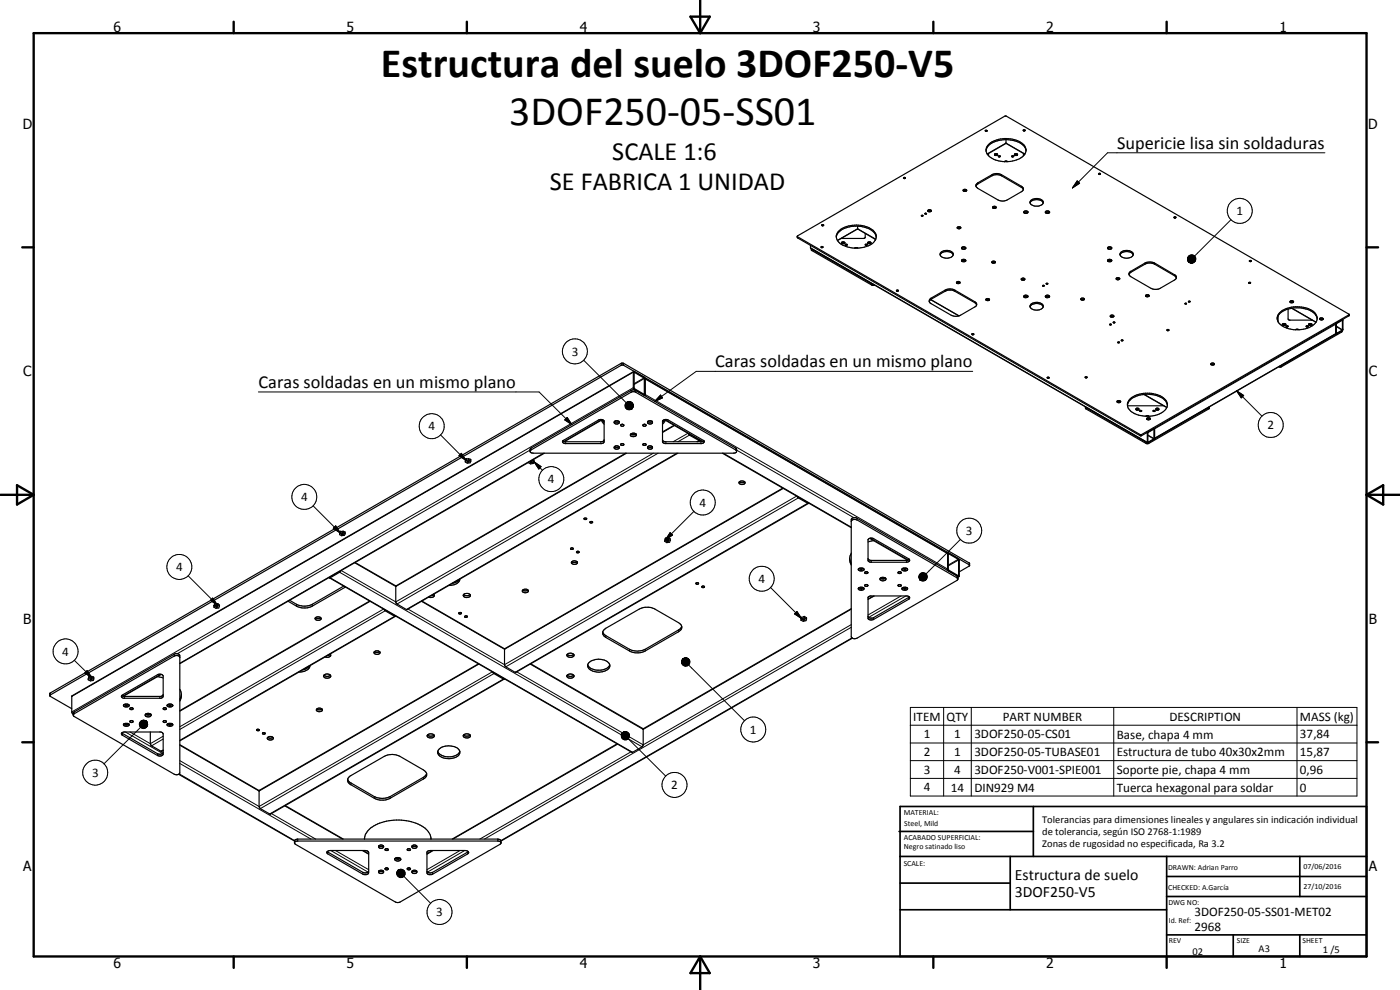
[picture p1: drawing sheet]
<svg xmlns="http://www.w3.org/2000/svg" width="420mm" height="297mm" viewBox="0 0 420 297" stroke-linecap="round" stroke-linejoin="round" font-family="sans-serif">
<defs><g id="words">
<g font-size="12.6">
<text x="114.3" y="23.2">Estructura del suelo 3DOF250-V5</text>
<text x="152.8" y="37.6">3DOF250-05-SS01</text>
</g>
<g font-size="7.9">
<text x="183.8" y="48.1">SCALE 1:6</text>
<text x="165" y="57.1">SE FABRICA 1 UNIDAD</text>
</g>
<g font-size="5.5">
<text x="335.3" y="44.6">Supericie lisa sin soldaduras</text>
<text x="214.6" y="110.2">Caras soldadas en un mismo plano</text>
<text x="77.6" y="116.3">Caras soldadas en un mismo plano</text>
</g>
<g font-size="4.7">
<text x="304.6" y="263.9">Estructura de suelo</text>
<text x="304.6" y="269.3">3DOF250-V5</text>
</g>
<g font-size="4.2">
<text x="34" y="9.6">6</text>
<text x="104" y="9.6">5</text>
<text x="174" y="9.6">4</text>
<text x="244" y="9.6">3</text>
<text x="314" y="9.6">2</text>
<text x="384" y="9.6">1</text>
<text x="6.8" y="38.7">D</text>
<text x="410.6" y="38.7">D</text>
<text x="7" y="112.9">C</text>
<text x="410.8" y="112.9">C</text>
<text x="7" y="187.1">B</text>
<text x="410.8" y="187.1">B</text>
<text x="7" y="261.4">A</text>
<text x="410.8" y="261.4">A</text>
<text x="34" y="290.4">6</text>
<text x="104" y="290.4">5</text>
<text x="174" y="290.4">4</text>
<text x="244" y="290.4">3</text>
<text x="314" y="290.4">2</text>
<text x="384" y="290.4">1</text>
</g>
<g font-size="3.9">
<text x="371.1" y="64.6">1</text>
<text x="171.6" y="106.7">3</text>
<text x="128.6" y="129.2">4</text>
<text x="380.4" y="128.8">2</text>
<text x="164.5" y="145">4</text>
<text x="90.4" y="150.4">4</text>
<text x="209.9" y="152">4</text>
<text x="289.9" y="160.5">3</text>
<text x="52.8" y="171.4">4</text>
<text x="227.6" y="174.9">4</text>
<text x="18.7" y="196.7">4</text>
<text x="225.1" y="220.1">1</text>
<text x="274.1" y="216.2">ITEM</text>
<text x="277.2" y="221.5">1</text>
<text x="284.1" y="216.2">QTY</text>
<text x="286.4" y="221.5">1</text>
<text x="292.4" y="221.5">3DOF250-05-CS01</text>
<text x="300.9" y="216.2">PART NUMBER</text>
<text x="335.1" y="221.6">Base, chapa 4 mm</text>
<text x="351" y="216.2">DESCRIPTION</text>
<text x="390.1" y="216.3">MASS (kg)</text>
<text x="390.1" y="221.5">37,84</text>
<text x="277.2" y="226.9">2</text>
<text x="286.4" y="226.8">1</text>
<text x="292.4" y="226.9">3DOF250-05-TUBASE01</text>
<text x="335.1" y="226.9">Estructura de tubo 40x30x2mm</text>
<text x="390.1" y="226.9">15,87</text>
<text x="27.6" y="233.1">3</text>
<text x="277.2" y="232.2">3</text>
<text x="286.4" y="232.2">4</text>
<text x="292.4" y="232.2">3DOF250-V001-SPIE001</text>
<text x="335.1" y="232.2">Soporte pie, chapa 4 mm</text>
<text x="390.1" y="232.2">0,96</text>
<text x="201.5" y="236.8">2</text>
<text x="277.2" y="237.4">4</text>
<text x="285.4" y="237.5">14</text>
<text x="292.4" y="237.5">DIN929 M4</text>
<text x="335.1" y="237.5">Tuerca hexagonal para soldar</text>
<text x="390.1" y="237.5">0</text>
<text x="130.9" y="274.9">3</text>
<text x="358.5" y="275">3DOF250-05-SS01-MET02</text>
<text x="358.5" y="279.4">2968</text>
</g>
<g font-size="3.1">
<text x="312.7" y="246.8">Tolerancias para dimensiones lineales y angulares sin indicación individual</text>
<text x="312.7" y="250.4">de tolerancia, según ISO 2768-1:1989</text>
<text x="312.7" y="254">Zonas de rugosidad no especificada, Ra 3.2</text>
<text x="357.9" y="286.4">02</text>
<text x="377.7" y="285.6">A3</text>
<text x="397" y="285.9">1 /5</text>
</g>
<g font-size="2.4">
<text x="271.2" y="244.4">MATERIAL:</text>
<text x="271.3" y="252">ACABADO SUPERFICIAL:</text>
<text x="271.4" y="247.9">Steel, Mild</text>
<text x="271.3" y="254.6">Negro satinado liso</text>
<text x="271.2" y="259.7">SCALE:</text>
<text x="350.6" y="261">DRAWN: Adrian Parro</text>
<text x="391.2" y="260.6">07/06/2016</text>
<text x="350.6" y="267.1">CHECKED: A.García</text>
<text x="391.2" y="266.7">27/10/2016</text>
<text x="350.6" y="271.4">DWG NO:</text>
<text x="350.8" y="276.9">Id. Ref:</text>
<text x="350.8" y="282.8">REV</text>
<text x="371.2" y="282.9">SIZE</text>
<text x="390.9" y="282.9">SHEET</text>
</g>
</g></defs>
<g fill="none" stroke="#000" stroke-width=".35">
<path d="M295.8 39.4l-.1-.2 .3-.1 .3 .1-.2 .2M295.8 39.4h.3M295.9 39.4h.2M307.2 39.3l.5-.1a.28 .28 0 0 0-.3-.3 .28 .28 0 0 0-.3 .3l.2 .1M271.2 53.3l.5 .2h-.5zM271.3 53.6h.3M289.1 57l.6-.2 .4 .3-.6 .3h-.3zM289.1 57.3h1M292.9 55.8l.5-.6 4.3-2.5 1.6-.3 1.3 .3 6.2 3.6 .3 .6M293.1 55.2l4.6-2.8a3.1 3.1 0 0 1 2.9 0l5.9 3.5a.87 .87 0 0 1 .6 .8 .87 .87 0 0 1-.6 .8l-4.2 2.5a3 3 0 0 1-2.8 0l-6.1-3.5-.5-.5zM296.4 46.2l.3 .3M296.6 43.4a8.4 8.4 0 0 1 10.7 .1 2.34 2.34 0 0 1-.6 3.6 8.5 8.5 0 0 1-10.3-.7 2.17 2.17 0 0 1 .2-3z"/>
<path d="M296.6 46.1l.1 .6M298.5 46.2l.7-.1 .2 .4-.7 .2zM298.5 46.5h.8M299.8 47.1h.2M300.2 46.9l-.5-.1 .1 .3M300.2 46.9h.1M300.2 46.9l-.4 .2M301.4 48.5l.4-.2 .6 .2M301.9 43l5.6 3.3M301.9 43l-5.6 3.3M301.9 41.9v1.1M303.7 46.8l.5 .1-.4 .2-.2-.2z"/>
<path d="M303.9 47l.1 .1M304.4 46.4l.3-.3h.6l.1 .3M304.4 46.4h.1M304.4 46.4l.1 .1M304.5 46.5h.8M305.4 46.4h.1M305.4 46.4l-.1 .1M307.2 46.1v.6M307.5 46.2l-.3 .3M307.9 44.9a5.7 5.7 0 0 0-5.7-3 6.4 6.4 0 0 0-6.1 2.6l-.2 .7M307.9 44.9v.3M329.9 52.3h.3a.26 .26 0 0 0-.2-.3 .26 .26 0 0 0-.3 .2l.4 .1"/>
<path d="M239.3 70.9l103 59.5 62.6-36M239.3 71.2v.1M239.3 70.9v.3M239.3 70.9l62.5-36.1 103.1 59.6M239.3 71.3l103 59.5 62.6-36.1v-.3M239.3 70.9h.1M243.2 74.4l.1 .1M243.2 73.6v.8M243.3 74.5l101.1 58.3M243.5 74.6l.2 .6 18 10.4h.8M243.5 74.7l18.6 10.6M246.4 74.1h.6l-.5 .2z"/>
<path d="M246.6 67.5l.6 .1-.5 .1zM251 71.2a4 4 0 0 1 3.4-3 8.2 8.2 0 0 1 8 1.6l.6 1.4M251.7 69.4a8.2 8.2 0 0 1 10.9 .4 2.77 2.77 0 0 1-2 4 8.8 8.8 0 0 1-8.9-1.1 2.28 2.28 0 0 1 0-3.3zM252.6 72.7l.7-.1 .3 .3-.8 .2zM252.6 73h.9M253.7 73.3l.6 .1-.5 .2zM256.5 74.5l.2-.2 .8 .2M257.4 68.7l-6 3.5M257.4 67.9v.8M257.4 68.7l5.4 3.2M259.7 70.1v1.2l-.4 .2h-6.8M259.7 73.4l.4-.1 .2 .2z"/>
<path d="M260.4 72.7l.7-.1 .3 .3-.7 .2zM260.5 73h.8M262.7 71.8v.3M276.6 64.6l.4 .1-.2 .2zM277.6 64.1h.5l-.4 .2zM278.5 63.4a.47 .47 0 0 1 .5-.5 .47 .47 0 0 1 .4 .5M278.5 63.4h.9M278.5 63.4l.4-.2 .5 .2M282.1 76.5a2.47 2.47 0 0 1 4 0M282.5 75.6a2.47 2.47 0 0 1 3.6 .6 2.05 2.05 0 0 1-3.1 1.1 .91 .91 0 0 1-.8-.7 .91 .91 0 0 1 .3-1zM287.3 68.5h1M287.3 68.5a.45 .45 0 0 1 .5-.5 .45 .45 0 0 1 .4 .5"/>
<path d="M287.3 68.5h.9M288.6 78l.7-.2 .5 .3a.68 .68 0 0 1-.6 .4 .68 .68 0 0 1-.6-.4zM288.6 78.4l.4-.3 .8 .3M288.6 74.6l.4-.2 .8 .2M289.8 74.5a.62 .62 0 0 0-.6-.5 .62 .62 0 0 0-.6 .6M289.8 74.5l-.4 .3-.8-.2M297.7 78.8l-.1-.1a.58 .58 0 0 1 .6-.4 .58 .58 0 0 1 .5 .4v.2M297.7 78.8l.4-.1 .6 .1M297.7 78.8l1 .1M298 62.4l.4-.2 .5 .2M298 62l.7-.1 .3 .3a.63 .63 0 0 1-1.1 0zM307.3 63.8l.4-.2 .7 .2"/>
<path d="M307.3 63.8a.82 .82 0 0 0 1.2 0M307.3 63.8l-.1-.1a.64 .64 0 0 1 .7-.4 .64 .64 0 0 1 .6 .5M309.1 60.8a2.03 2.03 0 0 1 2.8-1.1l1 .5 .2 .6M309.1 60.8l.1 .2a2.57 2.57 0 0 0 3.7 .2l.2-.4M309.1 60.9a2.47 2.47 0 0 1 4 0M313.8 63.8l-.1-.1a.66 .66 0 0 1 .7-.4 .66 .66 0 0 1 .6 .5M313.8 63.8l.4-.2 .7 .2M313.8 63.8l.6 .3 .6-.3M332.4 74.3a.59 .59 0 0 1 .8-.3 .59 .59 0 0 1 .3 .7 .73 .73 0 0 1-1.1-.4zM332.4 78.4l.4-.3 .8 .3M332.4 74.6l.4-.2 .8 .2M332.4 78a.68 .68 0 0 1 1.2 .3 .77 .77 0 0 1-1.2-.1z"/>
<path d="M336.1 76.5a2.51 2.51 0 0 1 4 0M336.5 75.6a2.57 2.57 0 0 1 3.6 .6 2.12 2.12 0 0 1-3.1 1.1 .94 .94 0 0 1-.8-.7 .94 .94 0 0 1 .3-1zM352.3 65.2h.6l-.2 .2zM375 78.2l.6 .1-.2 .2zM375.2 78.4l-.1 .1M269.1 87.1l.4-.1 .1 .2-.5 .2zM278.9 90.5l.5-.7 4.3-2.4a2.89 2.89 0 0 1 2.8 0l6 3.4 .6 .7M279 89.8l4.7-2.8 1.6-.3 1.2 .3 6 3.5a.84 .84 0 0 1 .6 .8 .84 .84 0 0 1-.6 .8l-4.2 2.5a3.1 3.1 0 0 1-2.9 0l-6.2-3.6-.3-.6zM279.3 89.9l8.6 4.9M287.1 85a.47 .47 0 0 1 .5-.5 .47 .47 0 0 1 .4 .5M287.1 85h.9M287.1 85l.4-.2 .6 .2"/>
<path d="M295.9 89.8l.3-.2 .8 .2a.59 .59 0 0 1-.6 .4 .59 .59 0 0 1-.5-.4zM295.9 90h1M306.6 83.9a.47 .47 0 0 1 .4-.5 .47 .47 0 0 1 .5 .5M306.6 83.9h.9M306.6 83.9l.3-.1 .6 .1M307.3 89.1l.4-.2 .7 .2M307.3 88.8a.67 .67 0 0 1 .7-.3 .67 .67 0 0 1 .5 .6 .64 .64 0 0 1-.7 .3 .64 .64 0 0 1-.5-.6zM309.1 92.1a2.4 2.4 0 0 1 4 0M309.4 91.2a2.53 2.53 0 0 1 3.7 .6 1.8 1.8 0 0 1-2.5 1.2 1.17 1.17 0 0 1-1.3-1.6zM313 85.6l.4 .2-.4 .1zM313.8 89.1l.4-.2 .7 .2M313.8 88.8l.6-.2 .6 .3a.67 .67 0 0 1-.6 .4 .67 .67 0 0 1-.7-.4z"/>
<path d="M314 85l.5 .1-.4 .2zM324.4 89.6l.6-.1 .4 .2a.51 .51 0 0 1-.5 .4 .51 .51 0 0 1-.5-.5zM324.4 89.9h1M333 97.3l.3-.1 .2 .2-.2 .1zM333.3 95l.4-.1 .5 .1M333.3 94.6h.7l.3 .4-.9 .1-.2-.2zM334.1 96.7l.5 .1-.4 .1zM335.1 83.8l-.1-.1a.61 .61 0 0 1 .5-.4 .61 .61 0 0 1 .6 .3l-.2 .2M335.1 83.8h.8M335.1 83.8l.3-.1 .6 .1M338.8 82.3l.4-.5 4.5-2.6a3.1 3.1 0 0 1 2.8 0l6.2 3.6 .3 .6M339 81.7l4.7-2.8a3.5 3.5 0 0 1 2.8 0l6 3.5a.84 .84 0 0 1 .6 .8 .84 .84 0 0 1-.6 .8l-4.8 2.7h-1.7l-6.6-3.7-.5-.5z"/>
<path d="M343.9 88.9l.2-.5 .7 .1v.4M343.9 88.9l.4 .2 .5-.2M343.9 88.9h.9M350.4 99.2l.4-.1a.28 .28 0 0 0-.3-.3 .28 .28 0 0 0-.2 .3l.3 .1M355.6 91.1l.4-.1 .1 .2zM356.1 91.1h.1M356.6 90.6h.1M356.8 90.3l.4 .3h-.5zM374.7 84.9l.4 .1M374.7 84.8l.5-.1 .1 .2-.2 .1M374.7 84.8v.1M374.9 85h.2"/>
<path d="M383.3 95.7a4.3 4.3 0 0 1 4-3.1 10 10 0 0 1 5.6 .4 3.6 3.6 0 0 1 2.4 2.7M383.6 94.7v1.9M384.9 97.2h1a.49 .49 0 0 1-.5 .4 .49 .49 0 0 1-.5-.4zM385 97.5h.8M386.1 97.8l.5 .2-.5 .1zM386.6 92.7v3l.2 .3h6.9M387.2 90.7a.47 .47 0 0 1 .5-.5 .47 .47 0 0 1 .4 .5M387.2 90.7l.4-.1 .5 .1M387.2 90.7h.9M387.6 92.5l7.3 4.2M388.8 98.9l.4-.1 .6 .1M392 97.9l.3-.2 .3 .3-.5 .1z"/>
<path d="M392.8 97.2a.65 .65 0 0 1 .9 .2l-.6 .2-.4-.2zM392.8 97.5h.8M395.3 95.6a4.5 4.5 0 0 1-4 3.2 8.3 8.3 0 0 1-6.9-1.3l-.8-.9M395.3 95.6a4.1 4.1 0 0 0-4.2-3.4 7.9 7.9 0 0 0-7.4 2l-.2 .3a2.11 2.11 0 0 0 .1 2.1M396.1 95.5l.6-.1a.34 .34 0 0 1 .5 .3 .34 .34 0 0 1-.5 .3l-.6-.2zM396.1 95.8l.4-.1 .5 .1M400.8 97.1l.1 3M401.1 97.1l1.8-1v2.9l-1.8 1zM402.6 99.3l-18.4 10.5M402.8 99.2l-.2 .5-18 10.3h-.8M402.9 95.9l.1 .1M403 95.9l-1.9 1-.2 .4"/>
<path d="M403 96v3.1l-2 1.1M190.2 111.5l-168.5 97.2-.2 4.9 .5 .6M190.3 111.8l3.1 1.7v4.8l-3.1-1.8zM190.8 117.1l-.6-.1-.8 .1-30 17.4-.3 .2v.8l.3 .3 .7 .2h60l.9-.4 .1-.9-.3-.2-30.5-17.7-.2-.5v-4.6l.1-.3 3.3 2.1v5.2M193.2 118.5l.3 .1M193.6 113.5l90.7 52.4M193.6 118.4l-.2 .3M291.9 100.5h.1M314.3 113.3a.27 .27 0 0 1 .3-.2 .27 .27 0 0 1 .2 .4h-.1M314.3 113.3l.2 .2M314.3 113.3h.1M314.5 113.5h.2"/>
<path d="M325.9 113.4l.3-.1a.24 .24 0 0 0-.2-.3 .24 .24 0 0 0-.3 .3l.2 .1M335.5 102.7h.4l-.1 .2zM336.5 102.1v.1M336.6 102l.4 .2-.3 .1zM343.3 118.4l6.9 3.9M363.4 109.1l.6-.2 .4 .2a.57 .57 0 0 1-.5 .4 .57 .57 0 0 1-.5-.3zM363.4 109.4h1M400.9 100.1l.1 .1M400.9 100.2h.1M400.9 100.1l-54.5 31.5M139.8 137.8h.1M139.8 137.8l-.2 .8"/>
<path d="M139.9 137.7l-.1 .1M139.9 137.7v.4M139.9 138.1l-.3 .5M140.2 138.5l.5-.1-.2 .2zM140.7 137.6l.6 .3v.4M140.7 137.6l-.8 .1M140.7 137.6v.4M140.7 138l.6 .3M140.7 138l-.8 .1M141.3 138.3l-.2 .6-.9 .1-.6-.4M158.6 138.7v.1M158.7 138.7l-.1 .1"/>
<path d="M159.1 135.4l.3-.4 30.4-17.5 1 .2 30 17.3 .3 .4M159.2 138.6l.5 .1-.4 .2zM159.7 138.1v.1M159.7 138.2l.6 .4M159.7 138.2l-.2 .1M159.9 138l.4 .1v.5M160.3 138.6l-.2 .5-.9 .1-.6-.4M163.4 136l-109.4 63.1M168.9 132.2l10.7-6.2a1.37 1.37 0 0 1 1.7 .3v6.3l-.2 .3-.6 .2h-10.9a.58 .58 0 0 1-.7-.2 .58 .58 0 0 1 0-.7zM180.5 126.1l.8 1.2M180.7 126l.6 .7M180.8 125.9l-11.4 6.6"/>
<path d="M181.3 132.1l-.3 .3-.7 .1h-10.7l-.7-.3M184.4 126.4l-.1 .3a.78 .78 0 0 0 .8 .5 .78 .78 0 0 0 .7-.7l-.1-.1M184.4 126.4l.5-.2 .8 .2M184.4 134a.68 .68 0 0 0 .7 .8 .68 .68 0 0 0 .6-.8M184.4 134l.5-.2 .8 .2M184.4 134l.5 .2 .8-.2M184.4 126.4l.5 .3 .8-.3M186.3 133.3l.6-.2 .3 .3a.56 .56 0 0 1-.9-.1zM186.6 133.1h.3M186.7 127.3l-.4 .4 .7 .2 .2-.4-.6-.2M187.8 136l-69 39.8M189.3 130.2l.6 .3 1-.3"/>
<path d="M189.3 130.3h1.5M189.3 130.2a.85 .85 0 0 1 1-.3 .85 .85 0 0 1 .6 .9 1 1 0 0 1-1.7-.4zM192.9 133.3l.6-.2 .4 .3a.59 .59 0 0 1-1-.1zM193.2 133.1h.4M193.4 127.3l-.5 .3 .1 .2 .6 .1 .3-.2-.1-.3-.6-.1M194.4 126.4l-.1 .1a.71 .71 0 0 0 .8 .7 .71 .71 0 0 0 .6-.8M194.4 134l.5-.2 .8 .2M194.4 134l-.1 .1a.62 .62 0 0 0 .8 .7l.6-.3v-.5M194.4 126.4l.5-.2 .8 .2M194.4 126.4l.5 .3 .8-.3M194.4 134l.5 .2 .8-.2M198.8 126.3a1.44 1.44 0 0 1 1.8-.3l10.6 6.2 .2 .4-.8 .5h-11l-.6-.2-.2-.3z"/>
<path d="M198.8 132.1l1 .4h11M199.3 125.9l11.5 6.6M199.5 126l-.7 .7M199.7 126.1l-.9 1.2M202.3 127.6l-3.5 2M203.4 136l-81.3 46.9-3.3-2v-5.1M206.6 130.1l.3 .5 3.1 1.6M210 132.2l-.6 .3M210.1 132.1l-.1 .1M211.2 132.2l-.4 .3M216.8 136l38.7 22.3M335.3 120.4l.8-.2 .2 .4-.7 .2z"/>
<path d="M335.3 120.6h.9M338.4 121.6a4.1 4.1 0 0 1 3.4-3 8.4 8.4 0 0 1 8 1.7l.5 1.3M338.4 121.8h10.8M340.9 122.9h.8M340.9 122.6l.7-.1 .2 .4-.7 .2zM342.3 123.4l.3-.1-.3-.2-.3 .3h.5M343.9 124.9l.3-.2 .6 .2M344.2 125.8l.4-.2 .5 .2M344.2 125.8l-.1-.1a.58 .58 0 0 1 .6-.4 .58 .58 0 0 1 .5 .4l-.1 .2M344.2 125.8l.9 .1M346.2 123.4l.5-.1-.4-.2-.3 .2 .4 .1M346.2 128.8l-1.7 1v2.9l1.7-1"/>
<path d="M346.2 128.8h.1M346.3 131.7h-.1M346.3 128.8v2.9M346.4 128.5l.1 .2M346.4 128.7l-2 1v3.1l2-1.2M346.4 128.7h.1M346.5 128.7l-.1 2.9M346.9 122.6l.6-.1 .3 .3-.7 .3zM347 122.9h.8M350.3 121.6a3.6 3.6 0 0 0-3-3.2 7.6 7.6 0 0 0-8.7 2 2.58 2.58 0 0 0 1.6 3.6 8.6 8.6 0 0 0 9.6-1.1l.4-.6M350.3 121.6l-.1 .7M362.9 122.1l-.1 .6-18.3 10.4h-.6l-18-10.4-.2-.6 18.6 10.7"/>
<path d="M362.9 122.2l-18.1 10.5M102.1 159.6l-.2 .8M102.1 159.4v.5M102.1 159.4v.2M102.1 159.9l-.2 .5M103 159.4v.4M103 159.4h-.9M103 159.4l.6 .3v.4M103 159.8l.6 .3M103 159.8l-.9 .1M175.3 155.5l.5-.1 .3 .3-.7 .2zM177 156.6l.3-.1 .5 .1a.43 .43 0 0 1-.3 .3 .43 .43 0 0 1-.5-.2z"/>
<path d="M221.8 144.7a1.08 1.08 0 0 1 1.8 .2 .98 .98 0 0 1-1 .5 .98 .98 0 0 1-.8-.7zM221.9 144.6l.6 .2 1-.2M234.9 146.5l-83.4 48.2M239.3 149l.3 .4 3 1.6M242.6 151l-87.8 50.8-3.3-2.1v-5M242.7 151h-.1M255.5 156.4a1.21 1.21 0 0 1 1.7-.4l30.3 17.7M255.6 155.6l.7-.3 .7 .1 30.5 17.7v.7l-.3 .4-30 17.3a1.21 1.21 0 0 1-1.7-.4zM98.8 173.4l90.9 52.4 3.2-2 .1-5.1M102.3 171.3l-.4 .4-2.8 1.7-.3-.1M103.2 175.9l-9.5 5.4a5.2 5.2 0 0 1-4.7 0l-2.1-1.2M103.6 160.1l-.2 .5-.9 .1-.6-.3"/>
<path d="M103.7 176.1l-10 5.8a5.2 5.2 0 0 1-4.7 0l-2.6-1.5M106.6 168.8l12.2 7M130.2 178.3a.66 .66 0 0 1-.1 .8 .66 .66 0 0 1-.7 .2l-.8-.1M130.2 178.4l-.8 .3M137.8 173.9l-.6 .6-1.4 .5M138 173.7a2.26 2.26 0 0 1-2.5 1.9l-.8 .1M139.1 178.4a1.15 1.15 0 0 1 1.2-.4 1.15 1.15 0 0 1 .8 .9l-.1 .1a1.16 1.16 0 0 1-1.9-.5zM139.1 178.4a1.5 1.5 0 0 0 2 0M156.9 177l.5 .3 1-.3M156.9 177l.6-.2 .9 .2M156.9 177a.52 .52 0 0 0 0 .7 .52 .52 0 0 0 .6 .1l.9-.1 .2-.3-.2-.4M171.3 164.5l.5-.1 .2 .3-.6 .1z"/>
<path d="M171.5 168.7a1.04 1.04 0 0 1 1.8 .2 .97 .97 0 0 1-1 .5 .97 .97 0 0 1-.8-.7zM171.6 168.5l.6 .3 1-.3M173 165.5l.6-.1 .2 .3-.6 .2zM199.7 161.5l-.2 .9M199.7 161.5v.5M199.7 162l-.2 .4M200.1 162.2l.5 .1-.3 .2zM200.6 161.4l-.9 .1M200.6 161.4l.6 .3v.5M200.6 161.8l-.9 .2M200.6 161.4v.4M200.6 161.8l.6 .4"/>
<path d="M201.2 162.2l-.3 .5-.8 .1-.6-.4M208.9 174.9l.4-.1 .4 .2-.5 .3-.3-.2zM210.6 175.9l.4-.1 .4 .3-.5 .2zM255 167.9l.5 1.6M255 167.5v.4M255 167.9l.5 1.1M255.5 165.9l-.5 2M257.6 170.7l.5-.3h.7a.44 .44 0 0 1 .5 .5 .44 .44 0 0 1-.5 .4l-.8-.1-.4-.2zM257.7 176.4l1.1-.2a.43 .43 0 0 1 .5 .2 .43 .43 0 0 1-.2 .6h-1.3l-.2-.3zM257.8 170.6l.3 .1 1.1-.1M257.8 176.4l.3 .1 1.1-.1M259.6 171.7a.45 .45 0 0 1 .5-.2 .45 .45 0 0 1 .3 .5l-.6 .1-.3-.1z"/>
<path d="M259.6 175.5l.6-.1 .3 .2a.56 .56 0 0 1-.5 .3 .56 .56 0 0 1-.5-.3zM259.8 175.4h.4M259.8 171.5h.4M260.5 167.7l.8 .4h10.9l.7-.3M260.6 161.8l.7-.3 .9 .1 10.5 6.1 .3 .6-1 .4-11.1-.1-.4-.4zM260.7 179l.6-.2h10.9l.8 .5-.3 .5-10.5 6a1.37 1.37 0 0 1-1.7-.2v-6.4zM261 161.5l11.4 6.6M262.1 178.8l-1.6 .9M262.2 162.2l-1.7 .4M264.2 173.5a.9 .9 0 0 1 1-.4 .9 .9 0 0 1 .6 .8 1 1 0 0 1-1.7-.3zM264.2 173.5l.5 .2 1.1-.2M264.2 173.5h1.5"/>
<path d="M269.6 175.5l.6-.1 .3 .2a.59 .59 0 0 1-1 .1zM269.6 171.7a.48 .48 0 0 1 .5-.2 .48 .48 0 0 1 .3 .5l-.6 .1-.3-.1zM269.8 171.5h.4M269.8 175.4h.4M270.8 176.4l1.1-.2a.43 .43 0 0 1 .4 .2 .43 .43 0 0 1-.1 .6h-1.3l-.2-.3zM270.8 176.4l.4 .1 1-.1M270.8 170.6l.4 .1 1-.1M270.9 170.6h1.3M270.9 170.6l-.2 .1 .1 .4 1.1 .2a.4 .4 0 0 0 .4-.2 .4 .4 0 0 0-.1-.5M272.9 179.1l-10.9 6.3h-1.1l-.4-.4M284.3 165.9l.1 .2M284.4 170.7l-.1 .4"/>
<path d="M284.4 165.9v5.1l3.3 2 .2-.2-.1-4.9-3.1-2-.4 .1M284.6 166.2l3.1 1.8-.1 4.7-3-1.7zM284.6 166.2h.1M287.6 167.9h.1M287.8 173l-.3 .2M287.9 171.6l3-1.8 .1-.8-103.9-60h-.5l-171.7 99.1 .2 .8 6.4 3.7M291 169.6l-104-60.1h-.4l-171.7 99.2M54 197.2a1.18 1.18 0 0 0-1.7-.4l-30 17.4-.3 .3M64.3 181.6h.1M64.3 181.6l-.1 .6M64.3 181.6l-.1 .1M64.4 181.3l-.1 .4"/>
<path d="M64.4 181.7l-.2 .5M64.4 181.3v.4M64.8 182.1h.1M65.3 181.1v.5M65.3 181.1l-.9 .2M65.3 181.1l.6 .4v.4M65.3 181.6l.6 .3M65.3 181.6l-.9 .1M65.9 181.9l-.3 .5-.8 .1-.6-.3M92.8 199.9l-.6 .5-1.4 .6M93 199.7a2.58 2.58 0 0 1-2.9 1.9l-.4 .1M94.7 185.3l.8 .3 .8-.3"/>
<path d="M94.7 185.3l1-.2 .6 .2M94.7 185.3l-.1 .4 .5 .4h.9l.4-.4-.1-.4M99.1 196.3l.1 .1M99.2 196.3l-.9 .4M99.2 196.4a1 1 0 0 1-.6 .9 1 1 0 0 1-1-.2M110.9 180.3l-56.9 32.9M112.3 195.5l.8 .3 .8-.3M112.4 195.5a1.01 1.01 0 0 1 1.7 .4 1.12 1.12 0 0 1-1.9-.2zM115.3 182.8l.3 .5 3.1 1.6M118.7 184.9l-64.7 37.4M118.8 184.8l-.1 .1M126.6 180.3l24.9 14.4"/>
<path d="M137.7 183.9l.3-.1 .5 .1a.41 .41 0 0 1-.4 .3 .41 .41 0 0 1-.4-.3zM139.5 184.9h.7a.45 .45 0 0 1-.3 .4 .45 .45 0 0 1-.5-.2zM143.6 199.2l-65.8 38v5.1l3.4 2 70.1-40.5M159.3 199.2l33.7 19.5M170.2 196.3a1.52 1.52 0 0 0 2 0M170.3 196.3a1.36 1.36 0 0 1 2 .3 1.15 1.15 0 0 1-1.1 .7 1.15 1.15 0 0 1-1.1-.8zM176.4 199.4a3.8 3.8 0 0 0 4.9 1.4l1.3-.6 .4-.8M176.7 198.8a4.4 4.4 0 0 1 6.2 .5 1.74 1.74 0 0 1-1.6 2.1 4.5 4.5 0 0 1-4.8-1.1l-.2-.7zM181.3 188.9l10.5-6.1a5.3 5.3 0 0 1 4.4-.2l7.4 4.2a1.44 1.44 0 0 1 1 1.4 1.44 1.44 0 0 1-1 1.4l-10 5.7a5.2 5.2 0 0 1-4.4 .2l-7.4-4.2a1.41 1.41 0 0 1-.5-2.4zM204.6 187.9l-.7 .9-10.3 6a5.3 5.3 0 0 1-4.7 0l-7.1-4.1-.9-1.1M240.6 185.2l-.2 .9M240.6 185.6l-.2 .5"/>
<path d="M240.6 185.2v.4M241 185.8l.5 .1-.4 .2zM241.4 185l.7 .3v.5M241.4 185l-.8 .2M241.4 185v.4M241.4 185.4l.7 .4M241.4 185.4l-.8 .2M241.5 185.9h.1M242.1 185.8l-.2 .4-.8 .2-.7-.3M255.5 182.6l-62.5 36.1M255.8 191.5l-105.4 60.8M22 213.8l30.3-17.5a1.15 1.15 0 0 1 1.7 .4v35.2a1.18 1.18 0 0 1-1.7 .4l-30-17.3-.3-.4z"/>
<path d="M26.7 203l-.2 1M26.7 203v.5M26.7 203.5l-.2 .5M27.1 203.8h.5l-.3 .2zM27.5 202.9l-.8 .1M27.5 202.9l.6 .3v.5M27.5 202.9v.4M27.5 203.3l.6 .4M27.5 203.3l-.8 .2M28.1 203.7l-.1 .5-.9 .1-.6-.3M36.5 208.7l10.9-6.3a1.16 1.16 0 0 1 1.6 .5v6l-.6 .6h-11.2l-.6-.2zM36.5 219.9l10.8 6.2a1.18 1.18 0 0 0 1.7-.4"/>
<path d="M36.5 208.7l.5 .2M36.6 219.8l.6-.2h11l.6 .2 .2 .4v6.1a1.18 1.18 0 0 1-1.7 .4l-10.6-6.1-.3-.4zM37.2 211.5l1.1-.3 .5 .5-.4 .3-.8 .1-.5-.3zM37.2 217.2l1.1-.2a.42 .42 0 0 1 .5 .4 .42 .42 0 0 1-.5 .4 .83 .83 0 0 1-1.2-.5zM37.2 217.2l.4 .1 1-.1M37.2 211.4l.4 .2 1-.2M38.9 212.6a.46 .46 0 0 1 .6-.4 .46 .46 0 0 1 .3 .7h-.6zM38.9 216.5a.46 .46 0 0 1 .6-.4 .46 .46 0 0 1 .3 .6l-.5 .1zM39.3 212.4h.4M39.3 216.2h.4M43.7 214.3l.5 .2 1-.2M43.7 214.3h1.5"/>
<path d="M45.1 219.6v3.5l.2 .5 3 1.8 .7-.2M45.2 214.2l-1-.2-.5 .3M45.2 214.2l.1 .2a.89 .89 0 0 1-.8 .7 .89 .89 0 0 1-.9-.7l.1-.1M47.2 203l1.8 .4M48.4 202.4l-11.4 6.5M49 208.4l-.2 .3-.6 .3-11.2-.1M49 216.4a.44 .44 0 0 1 .6-.2 .44 .44 0 0 1 .2 .5 .49 .49 0 0 1-.5 .1 .49 .49 0 0 1-.3-.4zM49.3 212.4h.3M49.3 216.2h.2M50.2 211.5l1.1-.3 .6 .5-.4 .3-.8 .1-.5-.3zM50.2 217.2l1.1-.2a.42 .42 0 0 1 .6 .4 .42 .42 0 0 1-.6 .4 .67 .67 0 0 1-.7 .1 .67 .67 0 0 1-.4-.7zM50.3 217.2l.4 .1 1-.1"/>
<path d="M50.3 211.4l.4 .2 1-.2M54 206.8l.4 1.6M54.4 208.4l-.1 1.2-.3 .8M54.4 208.3l-.4 1.5M77 218.9a.4 .4 0 0 1 .5-.1 .4 .4 0 0 1 .3 .4h-.6zM78.8 219.9l.4-.1 .4 .3-.7 .2zM95 212.8a.91 .91 0 0 1 1-.4 .91 .91 0 0 1 .7 .8 .96 .96 0 0 1-1 .4 .96 .96 0 0 1-.7-.8zM95.1 212.7l.5 .3 1-.3M97.2 202.6a1.5 1.5 0 0 0 2 0M97.4 202.4a1.1 1.1 0 0 1 1.1-.2 1.1 1.1 0 0 1 .7 .9 1.37 1.37 0 0 1-2.1-.2zM147.9 201.7l.3 .4 3.1 1.7M151.4 203.7l-.1 .1"/>
<path d="M170.2 202.6a1.52 1.52 0 0 0 2 0M170.4 202.4a1.41 1.41 0 0 1 1.9 .4 1.16 1.16 0 0 1-1.1 .7 1.16 1.16 0 0 1-1.1-.8zM193 218.7h.1M53.6 232.3l34.8 20M54 223.4l23.8 13.8M80.3 221.2l.6 .3 1-.3M80.4 221.2l.5-.2 1 .2M80.4 221.2l-.1 .1a.89 .89 0 0 0 .8 .8 .89 .89 0 0 0 .9-.7l-.1-.2M105 232.9l10.3-6a5.2 5.2 0 0 1 4.7 0l7.1 4.1a1.42 1.42 0 0 1 1 1.4 1.42 1.42 0 0 1-1 1.3l-10 5.8a5.2 5.2 0 0 1-4.8 0l-7-4a1.41 1.41 0 0 1-1-1.2 1.41 1.41 0 0 1 .7-1.4zM128 232.1l-.6 .9-10.3 6a5.4 5.4 0 0 1-4.8 0l-7.3-4.3-.7-.9M128.3 220.5a1.25 1.25 0 0 1 2 .4 1.28 1.28 0 0 1-2.1-.1zM128.3 220.5a1.43 1.43 0 0 0 1.9 0"/>
<path d="M131.4 225.4a3.7 3.7 0 0 0 4.6 1.5l1.3-.5 .7-1M132 224.6a4.8 4.8 0 0 1 5.8 .4 1.88 1.88 0 0 1-2 2.5 3.6 3.6 0 0 1-4.5-1.7l.3-.8zM139.1 220.5a1.43 1.43 0 0 0 2 0M141 220.5a.6 .6 0 0 1 0 .7 .6 .6 0 0 1-.6 .2 .89 .89 0 0 1-1.3-.8v-.1M141 220.5a1.58 1.58 0 0 0-1.9 0M185.2 223.2l-49.5 28.6M85.6 241.7l17.4 10.1M88.4 252.3v.8l.3 .2 29.9 17.3 .7 .2 .8-.2 30-17.3 .2-.2 .1-.8M88.4 252.8l.7-.5h60.5l.8 .5M88.4 252.3l.4-.4 .6-.1h60l.6 .1 .4 .4M98.2 255.6l.9-.4 11.2 .1 .3 .5-.1 6.3-.5 .3-1.1-.1-10.5-6.1-.3-.3zM98.2 255.5l10.7 6.2a1.21 1.21 0 0 0 1.7-.4"/>
<path d="M109 255.2l1.6 1M109.4 251.5v.3a5.8 5.8 0 0 1 4.5-4.8 15.4 15.4 0 0 1 13.6 1.5 4.3 4.3 0 0 1 1.9 3.3v-.3M113.7 253.7l.5 .3 .8-.3M113.7 253.7a.78 .78 0 0 1 .9-.2 .78 .78 0 0 1 .5 .7 .72 .72 0 0 1-.9 .4 .72 .72 0 0 1-.5-.9zM115.5 254.9a.46 .46 0 0 1 .6-.4 .46 .46 0 0 1 .3 .6l-.5 .1zM116.2 254.6l-.2 .1M118.6 257.6a1.1 1.1 0 0 1 1.7 .3 1.01 1.01 0 0 1-1 .5 1.01 1.01 0 0 1-.8-.7zM118.6 257.6l.6 .2 1-.2M118.6 257.6h1.5M122.5 254.6l.2 .1M122.7 254.6l.5 .3a.59 .59 0 0 1-1 0l.7-.3M123.7 253.7a.83 .83 0 0 1 1.4 .4 .79 .79 0 0 1-.8 .4 .79 .79 0 0 1-.7-.6z"/>
<path d="M123.7 253.7l.5 .3 .8-.3M128.2 255.5l.9-.3h10.5l.9 .2 .2 .4-.3 .4-10.6 6.1-1.1 .1-.6-.5zM129.7 255.2l-1.6 1M140.5 255.5l-10.7 6.2a1.21 1.21 0 0 1-1.7-.4M113.7 261.3l.5 .2 .8-.2M113.7 261.3a.76 .76 0 0 1 .9-.2 .76 .76 0 0 1 .5 .7 .73 .73 0 0 1-.9 .4 .73 .73 0 0 1-.5-.9zM115.9 260.4h.3M116 260.4h-.2M116.2 260.4l.3 .3a.57 .57 0 0 1-.5 .3 .57 .57 0 0 1-.5-.4l.3-.2M122.5 260.4h.4M122.7 260.4l-.5 .2 .2 .3 .5 .1 .3-.3-.4-.3M123.7 261.3a.77 .77 0 0 1 .9-.2 .77 .77 0 0 1 .5 .7 .85 .85 0 0 1-1.5-.3z"/>
<path d="M123.7 261.3l.5 .2 .8-.2"/>
<circle cx="291.9" cy="100.3" r=".23"/>
<circle cx="102.7" cy="160.2" r=".24"/>
<circle cx="65" cy="182.1" r=".21"/>
<circle cx="49.4" cy="212.6" r=".41"/>
</g>
<g fill="none" stroke="#000" stroke-width=".3">
<path d="M293.4 54.9v.3M296.2 46.2l5.7-3.3 5.7 3.3M297.7 52.4v.3M300.6 52.4v.3M306.5 55.9v.3M323.3 54.3l.7 .7-2.2 1.4zM397.6 45.8h-65.2l-10.6 10.6M239.3 71v.4M243.2 74.3l101.1 58.4M243.7 74.8v.4M253 72.6v.3M253.1 72.6v.3"/>
<path d="M260.8 72.6v.3M261 72.6v.3M262.8 71.8l-5.4-3.2-6.1 3.5M343.7 78.9v.3M346.5 78.9v.3M356.4 77.6l.4 1zM356.4 77.9l.4 .7zM356.4 77.3l.4 1.3zM356.4 78.1l.4 .5zM356.6 77.1l.2 1.5-.4-1.3zM356.6 78.4l.2 .2zM356.7 76.9l.2-.2-.1 1.9z"/>
<path d="M356.7 76.9l.1 1.7zM356.8 78.6l.4 .3zM356.8 78.6l.7 .4zM356.8 78.6l.9 .4zM356.8 78.6l1.2 .3zM356.8 78.6l1.5 .2-.3 .1zM356.8 78.6h1.7l-.2 .2zM356.8 78.6l1.9-.2zM356.8 78.6l2-.4-.1 .2zM356.8 78.6l2-.7v.3zM356.8 78.6l2.1-.9-.1 .2zM356.8 78.6l2-1.2 .1 .3z"/>
<path d="M356.8 78.6l2-1.5v.3zM356.8 78.6l1.8-1.7 .2 .2zM356.9 76.7l.3-.1-.4 2zM357.2 76.6l.2-.1-.6 2.1zM357.4 76.5h.3l-.9 2.1zM357.7 76.5h.2l-1.1 2.1zM357.9 76.5l.3 .1-1.4 2zM358.2 76.6l.2 .1-1.6 1.9zM358.4 76.7l.2 .2-1.8 1.7zM369.4 65.9l-10.9 10.9M261.7 85.2v.4M279.3 89.9l8.4 4.9"/>
<path d="M279.4 89.5v.3M283.7 87v.4M286.5 87v.4M292.5 90.5v.3M339.4 81.4v.3M352.5 82.4v.3M385.3 97.1v.3M385.4 97.1v.3M387.8 92.5l7.2 4.1M393.1 97.1v.3M393.3 97.1v.3M400.9 97.3l-54.4 31.4"/>
<path d="M401.1 98l1.7 1.1M401.1 100h.1M401.1 97.8l1.8 1.1M402.6 99.3v.4M402.8 96.1h.1M404.8 94.5v.3M77.5 117.6h84.3l9.8 9.8M175.2 108.1l12.7 12.7M186.4 109v.6M187.1 109v.6M189.4 117.1v.6M190.1 116.3l-168.6 97.3"/>
<path d="M190.1 111.7l-168.6 97.3M190.4 116.9l-.1 .1M190.4 111.8h-.1M190.8 117.1v.6M193.2 113.4l-2.9 1.7M193.4 118.2l-.2 .1M193.4 113.6l-3.1 1.8M193.6 118.4l90.8 52.3M193.6 113.7l90.8 52.4M198.2 118.5l.6 .9-2.3 1zM291.9 111.4h-83l-12.4 9M343.5 118.4l6.7 3.8"/>
<path d="M371.1 117.3l2.1 1.4-.7 .7zM371.1 117.3l7.6 7.6M384.6 109.7v.3M400.9 100.1l-54.4 31.4M132.2 130.5l7.7 7.6M137.7 136.7l.8-.7 1.4 2.1zM138.5 136l1.4 2.1-2.2-1.4zM159.1 135l-105.9 61.1M159.4 134.5v.5M160.3 138.6l2.1 1.4-.7 .7zM160.3 138.6l2.5 2.5M163.1 136l-109.1 63"/>
<path d="M169.5 126l.7-.7 1.4 2.1zM169.8 132.5v.6M170.2 125.3l1.4 2.1-2.1-1.4zM180.3 132.5v.6M180.6 125.9l-11.4 6.6M187.6 121.7l2.1 .9-2.1-.6zM187.6 121.4l2.1 1.2-2.1-.9zM187.6 122l2.1 .6-2-.4zM187.7 122.2l2 .4-1.9-.2zM187.7 121.2l2 1.4-2.1-1.2zM187.8 122.4l1.9 .2h-1.7zM187.9 120.9l.1-.2 1.7 1.9z"/>
<path d="M187.9 120.9l1.8 1.7-2-1.4zM188 122.6h1.7l-1.5 .2zM188 120.7l.2-.1 1.5 2zM188.1 136l-69.3 40-12.3-7.1M188.2 122.8l1.5-.2zM188.2 120.6l.3-.1 1.2 2.1zM188.4 122.9l1.3-.3zM188.5 120.5l.3-.1 .9 2.2zM188.7 122.9l1-.3zM188.8 120.4l.2 .1 .7 2.1zM189 122.9l.7-.3zM189 120.5l.3 .1 .4 2z"/>
<path d="M189.3 122.9l.4-.3zM189.3 120.6l.3 .1 .1 1.9zM189.5 122.8l.2-.2zM189.6 120.7l.2 .2-.1 1.7zM189.8 120.9l-.1 1.7zM189.9 121.1l.1 .2-.3 1.3zM190 122.1l-.3 .5zM190 121.3l-.3 1.3zM190.1 121.9l-.4 .7zM190.1 121.6l-.4 1zM196.1 136l-77.3 44.6-16.4-9.4M197.5 136l-78.3 45.2"/>
<path d="M199.6 125.9l11.3 6.6M199.8 132.5v.6M202.4 127.7l-3.6 2.1M203.1 136l-81.1 46.9M206.4 130l-4.4 2.5M206.9 130.6l-3.5 1.9M209.8 132.2l-.7 .3M210.3 132.5v.6M217.1 136l38.4 22.2M220.8 134.5v.5M221.1 135l35.1 20.3M325.9 122.3v.4"/>
<path d="M342.2 130.4v.3M342.6 130.4v.3M343.9 132.7v.4M344.1 129.8l.2 .2M344.5 130.7l1.7 1M344.5 132.6l.1 .1M344.5 130.5l1.8 1.1M344.8 132.7v.4M346.2 128.8h.1M362.8 122.3v.4M94 151.8l8.1 8.1M100 158.5l.7-.7 1.4 2.1z"/>
<path d="M201.1 159.8l.7 .7-2.1 1.5zM208.3 153.4l-8.6 8.6M235.1 146.6l-83.7 48.2-24.9-14.4M239.1 148.8l-87.7 50.6-28.9-16.6M239.6 149.4l-87.8 50.7M242.4 151l-87.8 50.7M257.2 155.5v.5M56.5 172.8l8.8 8.8M63.8 179.5l1.5 2.1-2.2-1.5zM99.1 173.4l90.8 52.3M101.9 171.7l90.8 52.4M231.3 176.3l9.3 9.3"/>
<path d="M258.3 170.7v.6M258.3 176.5v.6M258.6 170.7v.6M258.6 176.5v.6M261.2 161.5l11.4 6.5M261.5 168.1v.6M262.4 178.8l-1.9 1.1M270.4 178.8l-9.9 5.7M271.4 170.7v.6M271.4 176.5v.6M271.7 170.7v.6M271.7 176.5v.6"/>
<path d="M271.9 178.8l-11.2 6.5M272 168.1v.6M272.7 179.2v.6M275.8 173l.3 .9zM275.8 173.2l.3 .7zM275.8 172.7l.3 1.2zM275.9 173.5l.2 .4zM275.9 172.5l.2 1.4zM276 173.7l.1 .2zM276.1 172.3l.2-.3-.2 1.9zM276.1 172.3v1.6l-.2-1.4zM276.1 173.9l.5 .3z"/>
<path d="M276.1 173.9l.7 .4zM276.1 173.9l1 .4zM276.1 173.9l1.3 .3zM276.1 173.9l1.6 .3zM276.1 173.9l1.8 .1-.2 .2zM276.1 173.9l1.9-.1-.1 .2zM276.1 173.9l2.1-.3-.2 .2zM276.1 173.9l2.1-.6v.3zM276.1 173.9l2.2-.9-.1 .3zM276.1 173.9l2.1-1.1 .1 .2zM276.1 173.9l2.1-1.4v.3zM276.1 173.9l1.9-1.6 .2 .2z"/>
<path d="M276.3 172l.2-.1-.4 2zM276.5 171.9l.3-.1-.7 2.1zM276.8 171.8h.3l-1 2.1zM277.1 171.8l.2 .1-1.2 2zM277.3 171.9l.3 .1-1.5 1.9zM277.6 172l.2 .1-1.7 1.8zM277.8 172.1l.2 .2-1.9 1.6zM284.7 166.2h-.1M287.2 172.8v.6M287.6 167.8l-3 1.7M287.6 173l-.2 .1M287.7 172.6l-.1 .1"/>
<path d="M287.7 168l-3.1 1.8M288.2 161.8l-10.3 10.4M290.9 168.9v.6M22.3 198.1l5.2 5.2M52.3 196.3v.5M63.1 180.1l.7-.6 1.5 2.1zM89 181.3v.6M93.7 181.3v.6M111.1 180.4l-57.1 33M115.1 182.8l-61.1 35.3M115.6 183.3l-61.6 35.6M118.4 184.9l-64.4 37.2"/>
<path d="M143.7 199.3l-65.9 38.1-23.8-13.8M181.8 190.7v.6M188.9 194.8v.5M193.6 194.8v.5M203.6 189v.6M204.9 197.7l-.3 .5zM204.9 197.7l-.4 .8zM204.9 197.7l-.4 1.1zM204.9 197.7l-.3 1.3zM204.9 197.7l-.2 1.6zM204.9 197.7v1.7l-.2-.1zM204.9 197.7l.2 1.9-.2-.2z"/>
<path d="M204.9 197.7l.4 2.1-.2-.2zM204.9 197.7l.7 2.2-.3-.1zM204.9 197.7l.9 2.2h-.2zM204.9 197.7l1.2 2.1-.3 .1zM204.9 197.7l1.5 2.1h-.3zM204.9 197.7l1.7 1.9-.2 .2zM204.9 197.7l1.9 1.7-.2 .2zM204.9 197.7l2 1.5-.1 .2zM204.9 197.7l2.1 1.2-.1 .3zM204.9 197.7l2.1 1v.2zM204.9 197.7l2.1 .7v.3zM204.9 197.7l2.1 .4v.3z"/>
<path d="M204.9 197.7l1.9 .2 .2 .2zM204.9 197.7h1.8l.1 .2zM204.9 197.7l1.5-.2 .3 .2zM204.9 197.7l1.3-.3 .2 .1zM204.9 197.7l1.3-.3zM204.9 197.7l1-.3zM204.9 197.7l.7-.3zM204.9 197.7l.5-.3zM204.9 197.7l.2-.1zM206.7 199.5l16.7 16.7M239.2 183.5l1.4 2.1-2.1-1.4zM255.5 188.2l-110.1 63.6"/>
<path d="M255.5 187.4l-62.5 36.1-37.9-21.9M255.5 182.8l-62.5 36.1-33.9-19.6M255.7 191.4l-105.4 60.8M262.2 185.3v.5M15.1 207.9v.6M22 214.2h-.1M22.3 213.6v.6M25.4 201.9l.8-.7 1.3 2.1zM26.2 201.2l1.3 2.1-2.1-1.4zM37.4 209v.5M37.6 219.6l11.2 6.5M37.8 211.6v.5"/>
<path d="M37.8 217.3v.6M38 211.6v.5M38 217.3v.6M39 219.6l6.1 3.5 3.9-2.2M41.8 217.1l2.2-.6-2.2 .9zM41.8 217.4l2.2-.9-2.1 1.1zM41.9 217.6l2.1-1.1-2.1 1.4zM41.9 216.8l2.1-.3-2.2 .6zM41.9 217.9l2.1-1.4-1.9 1.6zM42.1 216.6l1.9-.1-2.1 .3zM42.1 218.1l1.9-1.6-1.7 1.8zM42.2 218.2l-11 11"/>
<path d="M42.2 216.4l1.8 .1zM42.2 216.4l1.8 .1-1.9 .1zM42.4 216.3l.3-.1 1.3 .3zM42.7 216.2l1.3 .3zM43 216.1l1 .4zM43.2 216.1l.8 .4zM43.5 216.2l.5 .3zM44 216.5l-1.5 1.9-.2-.1zM44 216.5l-1.3 2.1-.2-.2zM44 216.5l-1 2.1h-.3zM44 216.5l-.7 2.1h-.3zM44 216.5l-.5 2-.2 .1z"/>
<path d="M44 216.5l-.2 1.9-.3 .1zM44 216.5v1.7l-.2 .2zM44 216.5l.1 1.5-.1 .2zM44 216.5l.3 1.2-.2 .3zM44 216.5l.3 1.2zM44 216.5l.3 .9zM44 216.5l.3 .7zM44 216.5l.2 .4zM44 216.5l.1 .2zM48 209v.5M48.2 202.3l-11.3 6.6M50.9 211.6v.5"/>
<path d="M50.9 217.3v.6M51.1 211.6v.5M51.1 217.3v.6M147.7 201.6l-69.9 40.4-23.8-13.8M148.2 202.1l-70.1 40.5M151.1 203.8l-70.2 40.4M186.8 219.9l-.3 .4zM186.8 219.9l-.3 .7zM186.8 219.9l-.3 1zM186.8 219.9l-.3 1.2zM186.8 219.9l-.2 1.5zM186.8 219.9v1.7l-.2-.2z"/>
<path d="M186.8 219.9l.2 1.9-.2-.2zM186.8 219.9l.4 2-.2-.1zM186.8 219.9l.6 2.1-.2-.1zM186.8 219.9l.9 2.1h-.3zM186.8 219.9l1.2 2.1h-.3zM186.8 219.9l1.4 2-.2 .1zM186.8 219.9l1.7 1.8-.3 .2zM186.8 219.9l1.9 1.6-.2 .2zM186.8 219.9l2 1.4-.1 .2zM186.8 219.9l2.1 1.2-.1 .2zM186.8 219.9l2.1 .9v.3zM186.8 219.9l2.1 .6v.3z"/>
<path d="M186.8 219.9l2 .4 .1 .2zM186.8 219.9l1.9 .1 .1 .3zM186.8 219.9l1.7-.1 .2 .2zM186.8 219.9l1.5-.2 .2 .1zM186.8 219.9l1.5-.2zM186.8 219.9l1.2-.3zM186.8 219.9l1-.4zM186.8 219.9l.7-.4zM186.8 219.9l.5-.3zM186.8 219.9l.2-.2zM273.2 212.3h134v26.5h-134zM273.2 217.6h134"/>
<path d="M283.2 212.3v26.5M291.5 212.3v26.5M334.3 212.3v26.5M389.2 212.3v26.5M36.7 220v.6M47.3 226.1v.6M48.8 225.3h.2M49 221.7l-3.5 2.1M49 225l-.7 .4M53.8 232.2l34.6 20M54 229.1l39.3 22.7M105.3 234.9v.6"/>
<path d="M112.3 239v.5M117.1 239v.5M127.1 233.2v.5M185.3 223.3l-49.3 28.5M188.5 221.7l11.3 11.2M189.3 225.6l-45.3 26.2M273.2 222.9h134M273.2 228.2h134M273.2 233.6h134M81.4 244.1l13.3 7.7M85.5 241.8l17.3 10M89.4 251.8v.5"/>
<path d="M98.4 255.7v.5M99.3 255.2l11.1 6.5M100.7 255.2l9.9 5.7M108.7 255.2l1.9 1.1M130 255.2l-1.9 1.1M138.1 255.2l-10 5.7M139.5 255.2l-11.2 6.5M140.4 255.7v.5M149.4 251.8v.5M108.9 261.7v.6M119.5 261.2l-.3 .4zM119.5 261.2l-.4 .7z"/>
<path d="M119.5 261.2l-.4 1zM119.5 261.2l-.3 1.2zM119.5 261.2l-.3 1.5zM119.5 261.2l-.1 1.7-.2-.2zM119.5 261.2l.1 1.9-.2-.2zM119.5 261.2l.3 2-.2-.1zM119.5 261.2l.6 2.1-.3-.1zM119.5 261.2l.8 2.1h-.2zM119.5 261.2l1.1 2.1h-.3zM119.5 261.2l1.4 2-.3 .1zM119.5 261.2l1.6 1.9-.2 .1zM119.5 261.2l1.8 1.6-.2 .3z"/>
<path d="M119.5 261.2l1.9 1.4-.1 .2zM119.5 261.2l2.1 1.2-.2 .2zM119.5 261.2l2.1 .9v.3zM119.5 261.2l2.1 .6v.3zM119.5 261.2l2 .4 .1 .2zM119.5 261.2l1.9 .1 .1 .3zM119.5 261.2h1.7l.2 .1zM119.5 261.2l1.4-.2 .3 .2zM119.5 261.2l1.2-.3 .2 .1zM119.5 261.2l1.2-.3zM119.5 261.2l.9-.4zM119.5 261.2l.7-.4z"/>
<path d="M119.5 261.2l.4-.3zM119.5 261.2l.2-.2zM121.2 262.9l8 8.1M129.8 261.7v.6"/>
<circle cx="372.1" cy="63.3" r="3.8"/>
<circle cx="172.5" cy="105.4" r="3.7"/>
<circle cx="129.6" cy="127.9" r="3.8"/>
<circle cx="381.4" cy="127.5" r="3.8"/>
<circle cx="91.3" cy="149.1" r="3.7"/>
<circle cx="165.5" cy="143.7" r="3.8"/>
<circle cx="210.9" cy="150.8" r="3.8"/>
<circle cx="290.9" cy="159.2" r="3.8"/>
<circle cx="53.8" cy="170.1" r="3.8"/>
<circle cx="228.6" cy="173.6" r="3.8"/>
<circle cx="19.7" cy="195.5" r="3.8"/>
<circle cx="226.1" cy="218.9" r="3.7"/>
<circle cx="28.6" cy="231.8" r="3.7"/>
<circle cx="202.4" cy="235.5" r="3.7"/>
<circle cx="131.9" cy="273.6" r="3.8"/>
</g>
<g fill="none" stroke="#000" stroke-width=".71">
<path d="M10.1 9.9h400v277.1h-400zM70.1 6.5v3.4M140.1 6.5v3.4M207.2 5h5.8l-2.9 4.9zM210.1 0v9.9M280.1 6.5v3.4M350.1 6.5v3.4M6.7 74.2h3.4M410.1 74.2h3.5M.1 148.5h10M5.1 145.6l5 2.9-5 2.9zM410.1 148.5h10"/>
<path d="M410.1 148.5l5-2.9v5.8zM6.7 222.7h3.4M410.1 222.7h3.5M70.1 287v3.4M140.1 287v3.4M210.1 287v10M210.1 287l2.9 5h-5.8zM280.1 287v3.4M350.1 287v3.4"/>
</g>
<g fill="none" stroke="#000" stroke-width=".51">
<path d="M269.8 249.5h40.3M270.1 242h140v45h-140zM270.1 257h140M303.2 257v16M310.1 242v15M350.1 257v30M390.1 257v12M270.1 265h33.1M270.1 273h80M350.1 269h60M350.1 263h60M350.1 280.5h60"/>
<path d="M370.1 280.5v6.5M390.1 280.5v6.5"/>
</g>
<g fill="#000">
<path d="M323.3 54.3l.7 .7-2.2 1.4zM356.8 78.6l.4 .3zM356.8 78.6l.7 .4zM356.8 78.6l.9 .4zM356.8 78.6l1.2 .3zM356.8 78.6l1.5 .2-.3 .1zM356.8 78.6h1.7l-.2 .2zM356.8 78.6l1.9-.2zM356.8 78.6l2-.7v.3zM356.8 78.6l2.1-.9-.1 .2zM356.8 78.6l2-1.2 .1 .3zM356.8 78.6l2-1.5v.3z"/>
<path d="M356.8 78.6l1.8-1.7 .2 .2zM358.4 76.7l.2 .2-1.8 1.7zM358.2 76.6l.2 .1-1.6 1.9zM357.9 76.5l.3 .1-1.4 2zM357.7 76.5h.2l-1.1 2.1zM357.4 76.5h.3l-.9 2.1zM357.2 76.6l.2-.1-.6 2.1zM356.7 76.9l.2-.2-.1 1.9zM356.7 76.9l.1 1.7zM356.6 77.1l.2 1.5-.4-1.3zM356.4 77.3l.4 1.3zM356.4 77.6l.4 1z"/>
<path d="M356.4 77.9l.4 .7zM356.4 78.1l.4 .5zM356.6 78.4l.2 .2zM198.2 118.5l.6 .9-2.3 1zM371.1 117.3l2.1 1.4-.7 .7zM138.5 136l1.4 2.1-2.2-1.4zM160.3 138.6l2.1 1.4-.7 .7zM170.2 125.3l1.4 2.1-2.1-1.4zM190 122.1l-.3 .5zM190.1 121.9l-.4 .7zM190.1 121.6l-.4 1zM190 121.3l-.3 1.3z"/>
<path d="M189.9 121.1l.1 .2-.3 1.3zM189.8 120.9l-.1 1.7zM189.6 120.7l.2 .2-.1 1.7zM189 120.5l.3 .1 .4 2zM188.8 120.4l.2 .1 .7 2.1zM188.5 120.5l.3-.1 .9 2.2zM188.2 120.6l.3-.1 1.2 2.1zM188 120.7l.2-.1 1.5 2zM187.9 120.9l.1-.2 1.7 1.9zM187.9 120.9l1.8 1.7-2-1.4zM187.7 121.2l2 1.4-2.1-1.2zM187.6 121.4l2.1 1.2-2.1-.9z"/>
<path d="M187.6 121.7l2.1 .9-2.1-.6zM187.6 122l2.1 .6-2-.4zM187.8 122.4l1.9 .2h-1.7zM188 122.6h1.7l-1.5 .2zM188.2 122.8l1.5-.2zM188.4 122.9l1.3-.3zM188.7 122.9l1-.3zM189 122.9l.7-.3zM189.3 122.9l.4-.3zM189.5 122.8l.2-.2zM100 158.5l.7-.7 1.4 2.1zM201.1 159.8l.7 .7-2.1 1.5z"/>
<path d="M276.1 173.9l.5 .3zM276.1 173.9l.7 .4zM276.1 173.9l1 .4zM276.1 173.9l1.3 .3zM276.1 173.9l1.6 .3zM276.1 173.9l1.8 .1-.2 .2zM276.1 173.9l1.9-.1-.1 .2zM276.1 173.9l2.1-.6v.3zM276.1 173.9l2.2-.9-.1 .3zM276.1 173.9l2.1-1.1 .1 .2zM276.1 173.9l2.1-1.4v.3zM276.1 173.9l1.9-1.6 .2 .2z"/>
<path d="M277.8 172.1l.2 .2-1.9 1.6zM277.6 172l.2 .1-1.7 1.8zM277.3 171.9l.3 .1-1.5 1.9zM277.1 171.8l.2 .1-1.2 2zM276.8 171.8h.3l-1 2.1zM276.5 171.9l.3-.1-.7 2.1zM276.1 172.3l.2-.3-.2 1.9zM276.1 172.3v1.6l-.2-1.4zM275.9 172.5l.2 1.4zM275.8 172.7l.3 1.2zM275.8 173l.3 .9zM275.8 173.2l.3 .7z"/>
<path d="M275.9 173.5l.2 .4zM276 173.7l.1 .2zM63.8 179.5l1.5 2.1-2.2-1.5zM204.9 197.7l-.3 .5zM204.9 197.7l-.4 .8zM204.9 197.7l-.4 1.1zM204.9 197.7l-.3 1.3zM204.9 197.7l-.2 1.6zM204.9 197.7v1.7l-.2-.1zM204.9 197.7l.2 1.9-.2-.2zM204.9 197.7l.7 2.2-.3-.1zM204.9 197.7l.9 2.2h-.2z"/>
<path d="M204.9 197.7l1.2 2.1-.3 .1zM204.9 197.7l1.5 2.1h-.3zM204.9 197.7l1.7 1.9-.2 .2zM204.9 197.7l1.9 1.7-.2 .2zM204.9 197.7l2 1.5-.1 .2zM204.9 197.7l2.1 1.2-.1 .3zM204.9 197.7l2.1 1v.2zM204.9 197.7l2.1 .7v.3zM204.9 197.7l2.1 .4v.3zM204.9 197.7h1.8l.1 .2zM204.9 197.7l1.5-.2 .3 .2zM204.9 197.7l1.3-.3 .2 .1z"/>
<path d="M204.9 197.7l1.3-.3zM204.9 197.7l1-.3zM204.9 197.7l.7-.3zM204.9 197.7l.5-.3zM204.9 197.7l.2-.1zM239.2 183.5l1.4 2.1-2.1-1.4zM26.2 201.2l1.3 2.1-2.1-1.4zM43.5 216.2l.5 .3zM43.2 216.1l.8 .4zM43 216.1l1 .4zM42.7 216.2l1.3 .3zM42.4 216.3l.3-.1 1.3 .3z"/>
<path d="M42.2 216.4l1.8 .1zM42.2 216.4l1.8 .1-1.9 .1zM41.9 216.8l2.1-.3-2.2 .6zM41.8 217.1l2.2-.6-2.2 .9zM41.8 217.4l2.2-.9-2.1 1.1zM41.9 217.6l2.1-1.1-2.1 1.4zM41.9 217.9l2.1-1.4-1.9 1.6zM42.1 218.1l1.9-1.6-1.7 1.8zM44 216.5l-1.5 1.9-.2-.1zM44 216.5l-1.3 2.1-.2-.2zM44 216.5l-1 2.1h-.3zM44 216.5l-.7 2.1h-.3z"/>
<path d="M44 216.5l-.5 2-.2 .1zM44 216.5v1.7l-.2 .2zM44 216.5l.1 1.5-.1 .2zM44 216.5l.3 1.2-.2 .3zM44 216.5l.3 1.2zM44 216.5l.3 .9zM44 216.5l.3 .7zM44 216.5l.2 .4zM44 216.5l.1 .2zM186.8 219.9l-.3 .4zM186.8 219.9l-.3 .7zM186.8 219.9l-.3 1z"/>
<path d="M186.8 219.9l-.3 1.2zM186.8 219.9l-.2 1.5zM186.8 219.9v1.7l-.2-.2zM186.8 219.9l.2 1.9-.2-.2zM186.8 219.9l.6 2.1-.2-.1zM186.8 219.9l.9 2.1h-.3zM186.8 219.9l1.2 2.1h-.3zM186.8 219.9l1.4 2-.2 .1zM186.8 219.9l1.7 1.8-.3 .2zM186.8 219.9l1.9 1.6-.2 .2zM186.8 219.9l2 1.4-.1 .2zM186.8 219.9l2.1 1.2-.1 .2z"/>
<path d="M186.8 219.9l2.1 .9v.3zM186.8 219.9l2.1 .6v.3zM186.8 219.9l2 .4 .1 .2zM186.8 219.9l1.7-.1 .2 .2zM186.8 219.9l1.5-.2 .2 .1zM186.8 219.9l1.5-.2zM186.8 219.9l1.2-.3zM186.8 219.9l1-.4zM186.8 219.9l.7-.4zM186.8 219.9l.5-.3zM186.8 219.9l.2-.2zM119.5 261.2l-.3 .4z"/>
<path d="M119.5 261.2l-.4 .7zM119.5 261.2l-.4 1zM119.5 261.2l-.3 1.2zM119.5 261.2l-.3 1.5zM119.5 261.2l-.1 1.7-.2-.2zM119.5 261.2l.1 1.9-.2-.2zM119.5 261.2l.6 2.1-.3-.1zM119.5 261.2l.8 2.1h-.2zM119.5 261.2l1.1 2.1h-.3zM119.5 261.2l1.4 2-.3 .1zM119.5 261.2l1.6 1.9-.2 .1zM119.5 261.2l1.8 1.6-.2 .3z"/>
<path d="M119.5 261.2l1.9 1.4-.1 .2zM119.5 261.2l2.1 1.2-.2 .2zM119.5 261.2l2.1 .9v.3zM119.5 261.2l2.1 .6v.3zM119.5 261.2l2 .4 .1 .2zM119.5 261.2h1.7l.2 .1zM119.5 261.2l1.4-.2 .3 .2zM119.5 261.2l1.2-.3 .2 .1zM119.5 261.2l1.2-.3zM119.5 261.2l.9-.4zM119.5 261.2l.7-.4zM119.5 261.2l.4-.3z"/>
<path d="M119.5 261.2l.2-.2z"/>
</g>
<path d="M357 76.6v2M187.7 122.4h2M189.5 120.6v2M276.1 173.8h2.1M276.3 171.9v2M204.9 197.9h2.1M205.1 197.7v2.1M41.9 216.6h2.1M187 219.9v2M186.8 220.1h2M119.6 261.2v2" fill="none" stroke="#000" stroke-width=".38"/>
<path d="M356.8 78.4h2M43.8 216.5v2M119.5 261.4h2" fill="none" stroke="#000" stroke-width=".42"/>
<use href="#words"/>
</svg>
